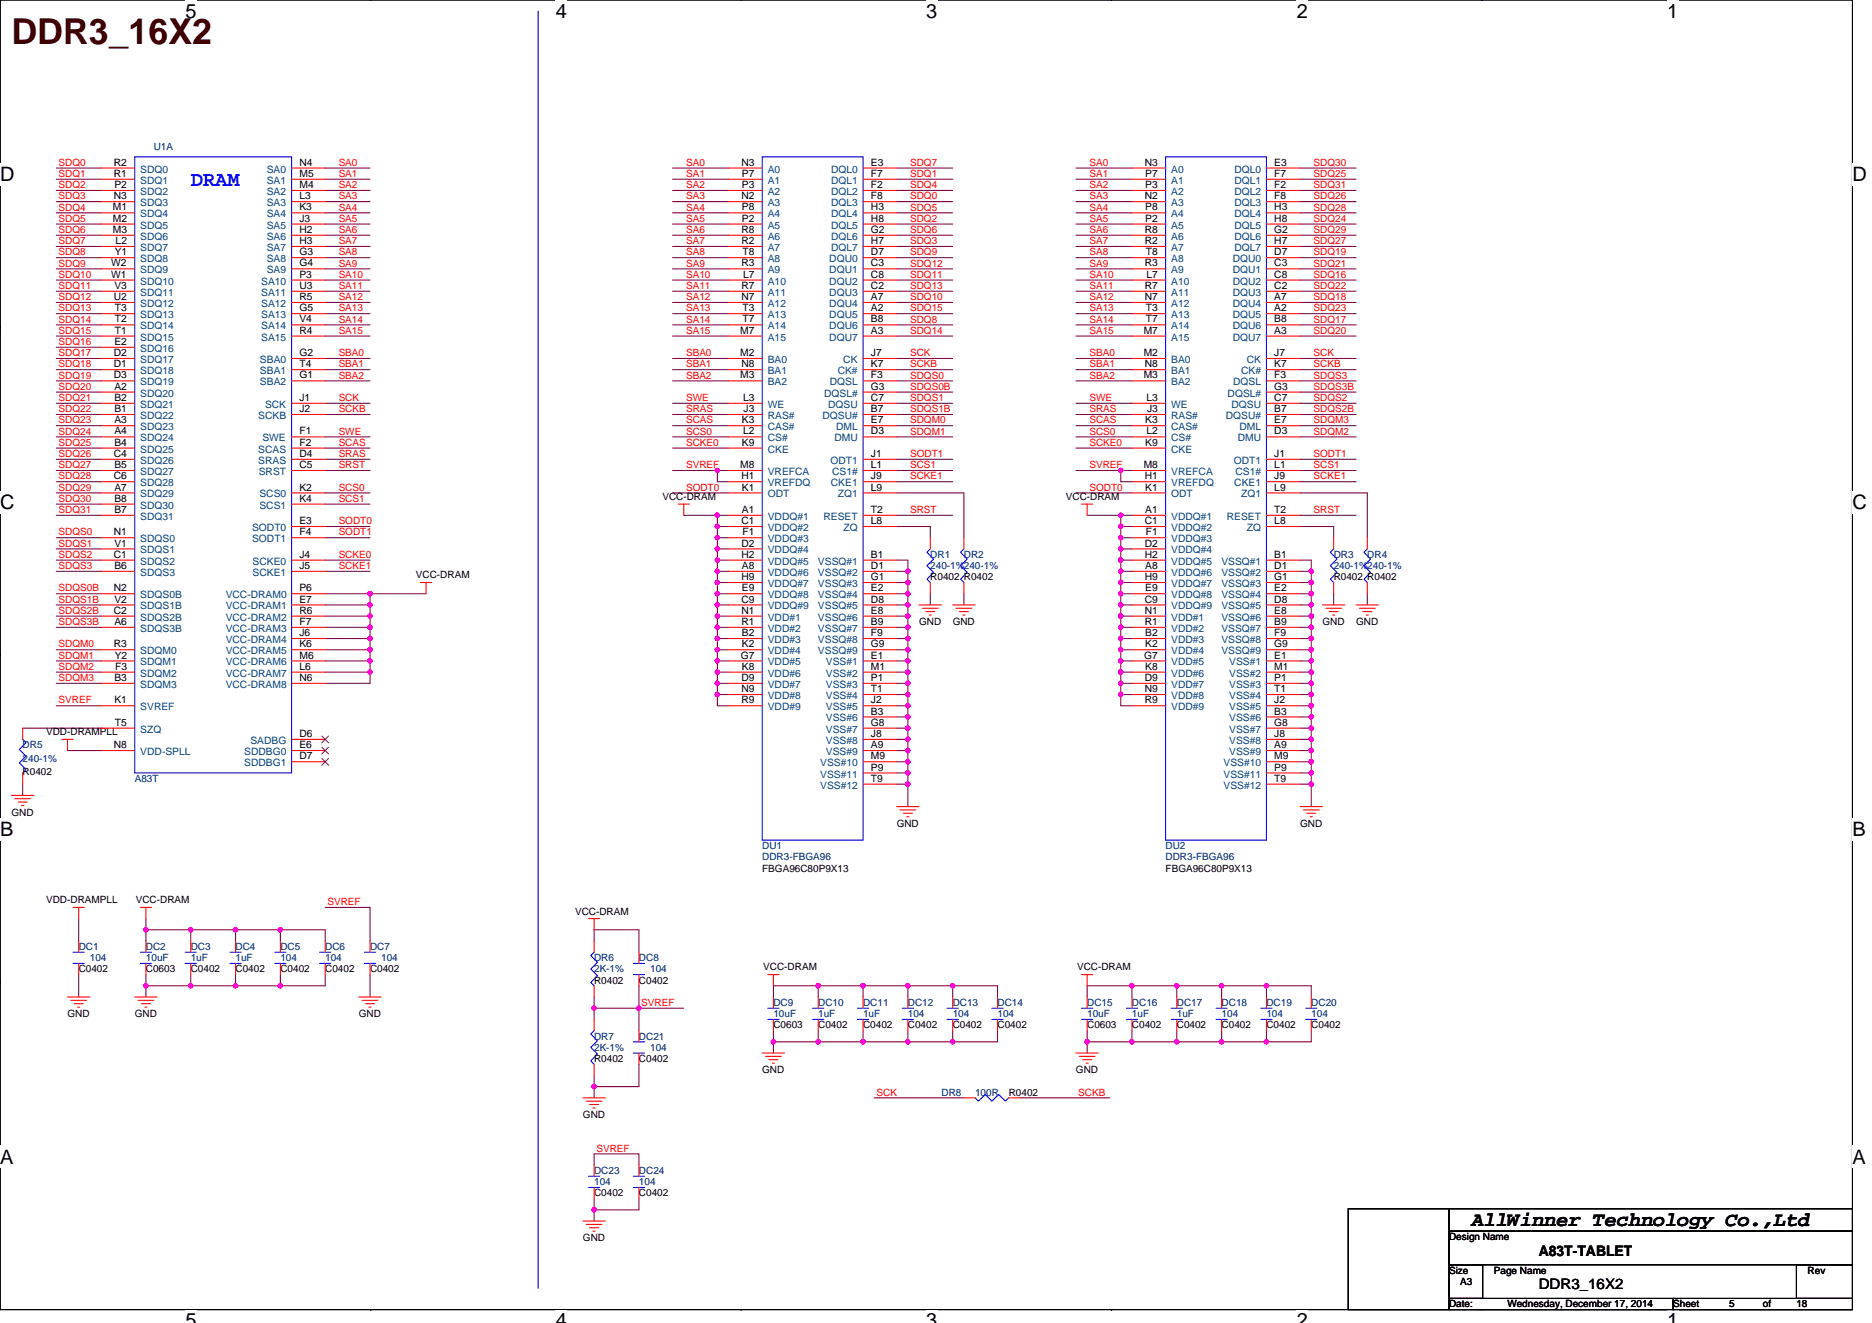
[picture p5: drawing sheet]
<svg xmlns="http://www.w3.org/2000/svg" width="297mm" height="210mm" viewBox="0 0 297 210" stroke-linecap="round" stroke-linejoin="round" font-family="sans-serif">
<defs><g id="words">
<text font-size="5.7" fill="#400000" x="1.8" y="6.9">DDR3_16X2</text>
<text font-size="3.4" fill="#00f" x="30.3" y="29.5">DRAM</text>
<g font-size="3.2">
<text x="29.4" y="2.8">5</text>
<text x="88.2" y="2.8">4</text>
<text x="147" y="2.8">3</text>
<text x="205.8" y="2.8">2</text>
<text x="264.5" y="2.8">1</text>
<text x="0" y="28.8">D</text>
<text x="293.9" y="28.8">D</text>
<text x="0" y="80.8">C</text>
<text x="293.9" y="80.8">C</text>
<text x="0" y="132.7">B</text>
<text x="293.9" y="132.7">B</text>
<text x="0" y="184.7">A</text>
<text x="293.9" y="184.7">A</text>
<text x="233.5" y="194.6">AllWinner Technology Co.,Ltd</text>
<text x="29.4" y="210.7">5</text>
<text x="88.2" y="210.7">4</text>
<text x="147" y="210.7">3</text>
<text x="205.8" y="210.7">2</text>
<text x="264.5" y="210.7">1</text>
</g>
<g font-size="2.3">
<text x="244.2" y="199.3">A83T-TABLET</text>
<text x="244.2" y="204.6">DDR3_16X2</text>
</g>
<g font-size="1.6" fill="#000080">
<text x="24.4" y="23.8">U1A</text>
<text x="147.6" y="88.5">DR1</text>
<text x="152.9" y="88.5">DR2</text>
<text x="211.6" y="88.5">DR3</text>
<text x="217" y="88.5">DR4</text>
<text x="147.6" y="90.3">240-1%240-1%</text>
<text x="211.6" y="90.3">240-1%240-1%</text>
<text x="3.6" y="118.8">DR5</text>
<text x="3.6" y="120.9">240-1%</text>
<text x="21.4" y="124.1">A83T</text>
<text x="120.9" y="134.8">DU1</text>
<text x="120.9" y="136.5">DDR3-FBGA96</text>
<text x="185" y="134.8">DU2</text>
<text x="185" y="136.5">DDR3-FBGA96</text>
<text x="12.5" y="150.8">DC1</text>
<text x="14.3" y="152.5">104</text>
<text x="23.2" y="150.8">DC2</text>
<text x="23.2" y="152.5">10uF</text>
<text x="30.3" y="150.8">DC3</text>
<text x="30.3" y="152.5">1uF</text>
<text x="37.4" y="150.8">DC4</text>
<text x="37.4" y="152.5">1uF</text>
<text x="44.5" y="150.8">DC5</text>
<text x="44.5" y="152.5">104</text>
<text x="51.6" y="150.8">DC6</text>
<text x="51.6" y="152.5">104</text>
<text x="58.7" y="150.8">DC7</text>
<text x="60.5" y="152.5">104</text>
<text x="94.3" y="152.5">DR6</text>
<text x="94.3" y="154.3">2K-1%</text>
<text x="101.4" y="152.5">DC8</text>
<text x="103.2" y="154.3">104</text>
<text x="122.7" y="159.7">DC9</text>
<text x="122.7" y="161.4">10uF</text>
<text x="129.8" y="159.7">DC10</text>
<text x="129.8" y="161.4">1uF</text>
<text x="136.9" y="159.7">DC11</text>
<text x="136.9" y="161.4">1uF</text>
<text x="144.1" y="159.7">DC12</text>
<text x="144.1" y="161.4">104</text>
<text x="151.2" y="159.7">DC13</text>
<text x="151.2" y="161.4">104</text>
<text x="158.3" y="159.7">DC14</text>
<text x="158.3" y="161.4">104</text>
<text x="172.5" y="159.7">DC15</text>
<text x="172.5" y="161.4">10uF</text>
<text x="179.6" y="159.7">DC16</text>
<text x="179.6" y="161.4">1uF</text>
<text x="186.7" y="159.7">DC17</text>
<text x="186.7" y="161.4">1uF</text>
<text x="193.8" y="159.7">DC18</text>
<text x="193.8" y="161.4">104</text>
<text x="201" y="159.7">DC19</text>
<text x="201" y="161.4">104</text>
<text x="208.1" y="159.7">DC20</text>
<text x="208.1" y="161.4">104</text>
<text x="94.3" y="165">DR7</text>
<text x="94.3" y="166.8">2K-1%</text>
<text x="101.4" y="165">DC21</text>
<text x="103.2" y="166.8">104</text>
<text x="149.4" y="173.9">DR8</text>
<text x="154.7" y="173.9">100R</text>
<text x="94.3" y="186.3">DC23</text>
<text x="94.3" y="188.1">104</text>
<text x="101.4" y="186.3">DC24</text>
<text x="101.4" y="188.1">104</text>
</g>
<g font-size="1.6" fill="#f00">
<text x="9.3" y="28.1">SDQ1</text>
<text x="9.3" y="26.3">SDQ0</text>
<text x="9.3" y="29.9">SDQ2</text>
<text x="53.7" y="26.3">SA0</text>
<text x="53.7" y="29.9">SA2</text>
<text x="53.7" y="28.1">SA1</text>
<text x="108.9" y="26.3">SA0</text>
<text x="108.9" y="29.9">SA2</text>
<text x="108.9" y="28.1">SA1</text>
<text x="144.4" y="26.3">SDQ7</text>
<text x="144.4" y="28.1">SDQ1</text>
<text x="144.4" y="29.9">SDQ4</text>
<text x="172.9" y="29.9">SA2</text>
<text x="172.9" y="28.1">SA1</text>
<text x="172.9" y="26.3">SA0</text>
<text x="208.4" y="26.3">SDQ30</text>
<text x="208.4" y="28.1">SDQ25</text>
<text x="208.4" y="29.9">SDQ31</text>
<text x="9.3" y="33.4">SDQ4</text>
<text x="9.3" y="31.6">SDQ3</text>
<text x="9.3" y="35.2">SDQ5</text>
<text x="53.7" y="33.4">SA4</text>
<text x="53.7" y="31.6">SA3</text>
<text x="53.7" y="35.2">SA5</text>
<text x="108.9" y="31.6">SA3</text>
<text x="108.9" y="35.2">SA5</text>
<text x="108.9" y="33.4">SA4</text>
<text x="144.4" y="31.6">SDQ0</text>
<text x="144.4" y="33.4">SDQ5</text>
<text x="144.4" y="35.2">SDQ2</text>
<text x="172.9" y="33.4">SA4</text>
<text x="172.9" y="31.6">SA3</text>
<text x="172.9" y="35.2">SA5</text>
<text x="208.4" y="31.6">SDQ26</text>
<text x="208.4" y="33.4">SDQ28</text>
<text x="208.4" y="35.2">SDQ24</text>
<text x="9.3" y="38.8">SDQ7</text>
<text x="9.3" y="37">SDQ6</text>
<text x="9.3" y="40.5">SDQ8</text>
<text x="53.7" y="38.8">SA7</text>
<text x="53.7" y="37">SA6</text>
<text x="53.7" y="40.5">SA8</text>
<text x="108.9" y="37">SA6</text>
<text x="108.9" y="40.5">SA8</text>
<text x="108.9" y="38.8">SA7</text>
<text x="144.4" y="37">SDQ6</text>
<text x="144.4" y="38.8">SDQ3</text>
<text x="144.4" y="40.5">SDQ9</text>
<text x="172.9" y="40.5">SA8</text>
<text x="172.9" y="38.8">SA7</text>
<text x="172.9" y="37">SA6</text>
<text x="208.4" y="37">SDQ29</text>
<text x="208.4" y="38.8">SDQ27</text>
<text x="208.4" y="40.5">SDQ19</text>
<text x="9.3" y="44.1">SDQ10</text>
<text x="9.3" y="42.3">SDQ9</text>
<text x="9.3" y="47.6">SDQ12</text>
<text x="9.3" y="45.9">SDQ11</text>
<text x="53.7" y="44.1">SA10</text>
<text x="53.7" y="42.3">SA9</text>
<text x="53.7" y="47.6">SA12</text>
<text x="53.7" y="45.9">SA11</text>
<text x="108.9" y="45.9">SA11</text>
<text x="108.9" y="44.1">SA10</text>
<text x="108.9" y="42.3">SA9</text>
<text x="108.9" y="47.6">SA12</text>
<text x="144.4" y="42.3">SDQ12</text>
<text x="144.4" y="44.1">SDQ11</text>
<text x="144.4" y="45.9">SDQ13</text>
<text x="144.4" y="47.6">SDQ10</text>
<text x="172.9" y="42.3">SA9</text>
<text x="172.9" y="47.6">SA12</text>
<text x="172.9" y="45.9">SA11</text>
<text x="172.9" y="44.1">SA10</text>
<text x="208.4" y="42.3">SDQ21</text>
<text x="208.4" y="44.1">SDQ16</text>
<text x="208.4" y="45.9">SDQ22</text>
<text x="208.4" y="47.6">SDQ18</text>
<text x="9.3" y="51.2">SDQ14</text>
<text x="9.3" y="49.4">SDQ13</text>
<text x="9.3" y="53">SDQ15</text>
<text x="53.7" y="49.4">SA13</text>
<text x="53.7" y="53">SA15</text>
<text x="53.7" y="51.2">SA14</text>
<text x="108.9" y="51.2">SA14</text>
<text x="108.9" y="49.4">SA13</text>
<text x="108.9" y="53">SA15</text>
<text x="144.4" y="49.4">SDQ15</text>
<text x="144.4" y="51.2">SDQ8</text>
<text x="144.4" y="53">SDQ14</text>
<text x="172.9" y="53">SA15</text>
<text x="172.9" y="51.2">SA14</text>
<text x="172.9" y="49.4">SA13</text>
<text x="208.4" y="49.4">SDQ23</text>
<text x="208.4" y="51.2">SDQ17</text>
<text x="208.4" y="53">SDQ20</text>
<text x="9.3" y="56.5">SDQ17</text>
<text x="9.3" y="54.8">SDQ16</text>
<text x="9.3" y="58.3">SDQ18</text>
<text x="53.7" y="56.5">SBA0</text>
<text x="53.7" y="58.3">SBA1</text>
<text x="108.9" y="56.5">SBA0</text>
<text x="108.9" y="58.3">SBA1</text>
<text x="144.4" y="56.5">SCK</text>
<text x="144.4" y="58.3">SCKB</text>
<text x="172.9" y="58.3">SBA1</text>
<text x="172.9" y="56.5">SBA0</text>
<text x="208.4" y="58.3">SCKB</text>
<text x="208.4" y="56.5">SCK</text>
<text x="9.3" y="61.9">SDQ20</text>
<text x="9.3" y="60.1">SDQ19</text>
<text x="9.3" y="65.4">SDQ22</text>
<text x="9.3" y="63.6">SDQ21</text>
<text x="53.7" y="60.1">SBA2</text>
<text x="53.7" y="65.4">SCKB</text>
<text x="53.7" y="63.6">SCK</text>
<text x="108.9" y="60.1">SBA2</text>
<text x="108.9" y="65.4">SRAS</text>
<text x="108.9" y="63.6">SWE</text>
<text x="144.4" y="61.9">SDQS0B</text>
<text x="144.4" y="63.6">SDQS1</text>
<text x="144.4" y="60.1">SDQS0</text>
<text x="144.4" y="65.4">SDQS1B</text>
<text x="172.9" y="65.4">SRAS</text>
<text x="172.9" y="63.6">SWE</text>
<text x="172.9" y="60.1">SBA2</text>
<text x="208.4" y="63.6">SDQS2</text>
<text x="208.4" y="65.4">SDQS2B</text>
<text x="208.4" y="60.1">SDQS3</text>
<text x="208.4" y="61.9">SDQS3B</text>
<text x="9.3" y="67.2">SDQ23</text>
<text x="9.3" y="70.8">SDQ25</text>
<text x="9.3" y="69">SDQ24</text>
<text x="53.7" y="69">SWE</text>
<text x="53.7" y="70.8">SCAS</text>
<text x="108.9" y="67.2">SCAS</text>
<text x="108.9" y="69">SCS0</text>
<text x="108.9" y="70.8">SCKE0</text>
<text x="144.4" y="67.2">SDQM0</text>
<text x="144.4" y="69">SDQM1</text>
<text x="172.9" y="70.8">SCKE0</text>
<text x="172.9" y="69">SCS0</text>
<text x="172.9" y="67.2">SCAS</text>
<text x="208.4" y="69">SDQM2</text>
<text x="208.4" y="67.2">SDQM3</text>
<text x="9.3" y="72.5">SDQ26</text>
<text x="9.3" y="77.9">SDQ29</text>
<text x="9.3" y="76.1">SDQ28</text>
<text x="9.3" y="74.3">SDQ27</text>
<text x="53.7" y="74.3">SRST</text>
<text x="53.7" y="72.5">SRAS</text>
<text x="53.7" y="77.9">SCS0</text>
<text x="108.9" y="77.9">SODT0</text>
<text x="108.9" y="74.3">SVREF</text>
<text x="144.4" y="72.5">SODT1</text>
<text x="144.4" y="76.1">SCKE1</text>
<text x="144.4" y="74.3">SCS1</text>
<text x="172.9" y="77.9">SODT0</text>
<text x="172.9" y="74.3">SVREF</text>
<text x="208.4" y="72.5">SODT1</text>
<text x="208.4" y="76.1">SCKE1</text>
<text x="208.4" y="74.3">SCS1</text>
<text x="9.3" y="79.7">SDQ30</text>
<text x="9.3" y="81.4">SDQ31</text>
<text x="53.7" y="79.7">SCS1</text>
<text x="53.7" y="83.2">SODT0</text>
<text x="144.4" y="81.4">SRST</text>
<text x="208.4" y="81.4">SRST</text>
<text x="9.3" y="85">SDQS0</text>
<text x="9.3" y="88.5">SDQS2</text>
<text x="9.3" y="86.8">SDQS1</text>
<text x="53.7" y="88.5">SCKE0</text>
<text x="53.7" y="85">SODT1</text>
<text x="9.3" y="90.3">SDQS3</text>
<text x="9.3" y="95.7">SDQS1B</text>
<text x="9.3" y="93.9">SDQS0B</text>
<text x="53.7" y="90.3">SCKE1</text>
<text x="9.3" y="99.2">SDQS3B</text>
<text x="9.3" y="97.4">SDQS2B</text>
<text x="9.3" y="102.8">SDQM0</text>
<text x="9.3" y="106.3">SDQM2</text>
<text x="9.3" y="104.5">SDQM1</text>
<text x="9.3" y="108.1">SDQM3</text>
<text x="9.3" y="111.7">SVREF</text>
<text x="52" y="143.7">SVREF</text>
<text x="101.7" y="159.7">SVREF</text>
<text x="139.1" y="173.9">SCK</text>
<text x="171.1" y="173.9">SCKB</text>
<text x="94.6" y="182.8">SVREF</text>
</g>
<g font-size="1.6">
<text x="18.1" y="26.3">R2</text>
<text x="18.1" y="28.1">R1</text>
<text x="18.2" y="29.8">P2</text>
<text x="47.5" y="26.3">N4</text>
<text x="47.5" y="28.1">M5</text>
<text x="47.5" y="29.8">M4</text>
<text x="117.6" y="26.3">N3</text>
<text x="117.7" y="28.1">P7</text>
<text x="117.7" y="29.8">P3</text>
<text x="138.2" y="26.3">E3</text>
<text x="138.2" y="28.1">F7</text>
<text x="138.2" y="29.8">F2</text>
<text x="181.6" y="26.3">N3</text>
<text x="181.7" y="28.1">P7</text>
<text x="181.7" y="29.8">P3</text>
<text x="202.2" y="26.3">E3</text>
<text x="202.2" y="28.1">F7</text>
<text x="202.2" y="29.8">F2</text>
<text x="17.9" y="33.4">M1</text>
<text x="17.9" y="35.2">M2</text>
<text x="18.1" y="31.6">N3</text>
<text x="47.5" y="31.6">L3</text>
<text x="47.5" y="33.4">K3</text>
<text x="47.5" y="35.2">J3</text>
<text x="117.6" y="31.6">N2</text>
<text x="117.7" y="33.4">P8</text>
<text x="117.7" y="35.2">P2</text>
<text x="138.2" y="31.6">F8</text>
<text x="138.2" y="33.4">H3</text>
<text x="138.2" y="35.2">H8</text>
<text x="181.6" y="31.6">N2</text>
<text x="181.7" y="33.4">P8</text>
<text x="181.7" y="35.2">P2</text>
<text x="202.2" y="31.6">F8</text>
<text x="202.2" y="33.4">H3</text>
<text x="202.2" y="35.2">H8</text>
<text x="17.9" y="37">M3</text>
<text x="18.2" y="40.5">Y1</text>
<text x="18.3" y="38.7">L2</text>
<text x="47.5" y="37">H2</text>
<text x="47.5" y="38.7">H3</text>
<text x="47.5" y="40.5">G3</text>
<text x="117.6" y="37">R8</text>
<text x="117.6" y="38.7">R2</text>
<text x="117.8" y="40.5">T8</text>
<text x="138.2" y="40.5">D7</text>
<text x="138.2" y="37">G2</text>
<text x="138.2" y="38.7">H7</text>
<text x="181.6" y="37">R8</text>
<text x="181.6" y="38.7">R2</text>
<text x="181.8" y="40.5">T8</text>
<text x="202.2" y="40.5">D7</text>
<text x="202.2" y="37">G2</text>
<text x="202.2" y="38.7">H7</text>
<text x="17.6" y="42.3">W2</text>
<text x="17.6" y="44.1">W1</text>
<text x="18.1" y="47.6">U2</text>
<text x="18.2" y="45.8">V3</text>
<text x="47.5" y="42.3">G4</text>
<text x="47.5" y="44.1">P3</text>
<text x="47.5" y="45.8">U3</text>
<text x="47.5" y="47.6">R5</text>
<text x="117.6" y="42.3">R3</text>
<text x="117.6" y="45.8">R7</text>
<text x="117.6" y="47.6">N7</text>
<text x="117.9" y="44.1">L7</text>
<text x="138.2" y="42.3">C3</text>
<text x="138.2" y="44.1">C8</text>
<text x="138.2" y="45.8">C2</text>
<text x="138.2" y="47.6">A7</text>
<text x="181.6" y="42.3">R3</text>
<text x="181.6" y="45.8">R7</text>
<text x="181.6" y="47.6">N7</text>
<text x="181.9" y="44.1">L7</text>
<text x="202.2" y="42.3">C3</text>
<text x="202.2" y="44.1">C8</text>
<text x="202.2" y="45.8">C2</text>
<text x="202.2" y="47.6">A7</text>
<text x="18.2" y="49.4">T3</text>
<text x="18.2" y="51.2">T2</text>
<text x="18.2" y="53">T1</text>
<text x="47.5" y="49.4">G5</text>
<text x="47.5" y="51.2">V4</text>
<text x="47.5" y="53">R4</text>
<text x="117.5" y="53">M7</text>
<text x="117.8" y="49.4">T3</text>
<text x="117.8" y="51.2">T7</text>
<text x="138.2" y="49.4">A2</text>
<text x="138.2" y="51.2">B8</text>
<text x="138.2" y="53">A3</text>
<text x="181.5" y="53">M7</text>
<text x="181.8" y="49.4">T3</text>
<text x="181.8" y="51.2">T7</text>
<text x="202.2" y="49.4">A2</text>
<text x="202.2" y="51.2">B8</text>
<text x="202.2" y="53">A3</text>
<text x="18.1" y="56.5">D2</text>
<text x="18.1" y="58.3">D1</text>
<text x="18.2" y="54.7">E2</text>
<text x="47.5" y="56.5">G2</text>
<text x="47.5" y="58.3">T4</text>
<text x="117.5" y="56.5">M2</text>
<text x="117.6" y="58.3">N8</text>
<text x="138.2" y="56.5">J7</text>
<text x="138.2" y="58.3">K7</text>
<text x="181.5" y="56.5">M2</text>
<text x="181.6" y="58.3">N8</text>
<text x="202.2" y="56.5">J7</text>
<text x="202.2" y="58.3">K7</text>
<text x="18.1" y="60.1">D3</text>
<text x="18.2" y="61.8">A2</text>
<text x="18.2" y="63.6">B2</text>
<text x="18.2" y="65.4">B1</text>
<text x="47.5" y="63.6">J1</text>
<text x="47.5" y="60.1">G1</text>
<text x="47.5" y="65.4">J2</text>
<text x="117.5" y="60.1">M3</text>
<text x="117.9" y="63.6">L3</text>
<text x="118" y="65.4">J3</text>
<text x="138.2" y="60.1">F3</text>
<text x="138.2" y="61.8">G3</text>
<text x="138.2" y="63.6">C7</text>
<text x="138.2" y="65.4">B7</text>
<text x="181.5" y="60.1">M3</text>
<text x="181.9" y="63.6">L3</text>
<text x="182" y="65.4">J3</text>
<text x="202.2" y="60.1">F3</text>
<text x="202.2" y="61.8">G3</text>
<text x="202.2" y="63.6">C7</text>
<text x="202.2" y="65.4">B7</text>
<text x="18.2" y="67.2">A3</text>
<text x="18.2" y="69">A4</text>
<text x="18.2" y="70.7">B4</text>
<text x="47.5" y="69">F1</text>
<text x="47.5" y="70.7">F2</text>
<text x="117.7" y="67.2">K3</text>
<text x="117.7" y="70.7">K9</text>
<text x="117.9" y="69">L2</text>
<text x="138.2" y="67.2">E7</text>
<text x="138.2" y="69">D3</text>
<text x="181.7" y="67.2">K3</text>
<text x="181.7" y="70.7">K9</text>
<text x="181.9" y="69">L2</text>
<text x="202.2" y="67.2">E7</text>
<text x="202.2" y="69">D3</text>
<text x="18.1" y="72.5">C4</text>
<text x="18.1" y="76.1">C6</text>
<text x="18.2" y="74.3">B5</text>
<text x="18.2" y="77.9">A7</text>
<text x="47.5" y="77.9">K2</text>
<text x="47.5" y="72.5">D4</text>
<text x="47.5" y="74.3">C5</text>
<text x="117.5" y="74.3">M8</text>
<text x="117.6" y="76.1">H1</text>
<text x="117.7" y="77.9">K1</text>
<text x="138.2" y="76.1">J9</text>
<text x="138.2" y="77.9">L9</text>
<text x="138.2" y="74.3">L1</text>
<text x="138.2" y="72.5">J1</text>
<text x="181.5" y="74.3">M8</text>
<text x="181.6" y="76.1">H1</text>
<text x="181.7" y="77.9">K1</text>
<text x="202.2" y="76.1">J9</text>
<text x="202.2" y="77.9">L9</text>
<text x="202.2" y="74.3">L1</text>
<text x="202.2" y="72.5">J1</text>
<text x="18.2" y="79.6">B8</text>
<text x="18.2" y="81.4">B7</text>
<text x="47.5" y="79.6">K4</text>
<text x="47.5" y="83.2">E3</text>
<text x="105.1" y="79.3">VCC-DRAM</text>
<text x="117.6" y="83.2">C1</text>
<text x="117.7" y="81.4">A1</text>
<text x="138.2" y="83.2">L8</text>
<text x="138.2" y="81.4">T2</text>
<text x="169.1" y="79.3">VCC-DRAM</text>
<text x="181.6" y="83.2">C1</text>
<text x="181.7" y="81.4">A1</text>
<text x="202.2" y="83.2">L8</text>
<text x="202.2" y="81.4">T2</text>
<text x="18.1" y="85">N1</text>
<text x="18.1" y="88.5">C1</text>
<text x="18.2" y="86.7">V1</text>
<text x="47.5" y="85">F4</text>
<text x="47.5" y="88.5">J4</text>
<text x="117.6" y="86.7">D2</text>
<text x="117.6" y="88.5">H2</text>
<text x="117.8" y="85">F1</text>
<text x="138.2" y="88.5">B1</text>
<text x="181.6" y="86.7">D2</text>
<text x="181.6" y="88.5">H2</text>
<text x="181.8" y="85">F1</text>
<text x="202.2" y="88.5">B1</text>
<text x="18.1" y="93.9">N2</text>
<text x="18.2" y="90.3">B6</text>
<text x="18.2" y="95.6">V2</text>
<text x="47.5" y="90.3">J5</text>
<text x="47.5" y="93.9">P6</text>
<text x="47.5" y="95.6">E7</text>
<text x="66" y="91.7">VCC-DRAM</text>
<text x="117.6" y="92.1">H9</text>
<text x="117.6" y="95.6">C9</text>
<text x="117.7" y="90.3">A8</text>
<text x="117.7" y="93.9">E9</text>
<text x="138.2" y="90.3">D1</text>
<text x="138.2" y="92.1">G1</text>
<text x="138.2" y="93.9">E2</text>
<text x="138.2" y="95.6">D8</text>
<text x="147.6" y="92.1">R0402 R0402</text>
<text x="181.6" y="92.1">H9</text>
<text x="181.6" y="95.6">C9</text>
<text x="181.7" y="90.3">A8</text>
<text x="181.7" y="93.9">E9</text>
<text x="202.2" y="90.3">D1</text>
<text x="202.2" y="92.1">G1</text>
<text x="202.2" y="93.9">E2</text>
<text x="202.2" y="95.6">D8</text>
<text x="211.6" y="92.1">R0402 R0402</text>
<text x="18.1" y="97.4">C2</text>
<text x="18.2" y="99.2">A6</text>
<text x="47.5" y="97.4">R6</text>
<text x="47.5" y="99.2">F7</text>
<text x="47.5" y="101">J6</text>
<text x="117.6" y="99.2">R1</text>
<text x="117.6" y="97.4">N1</text>
<text x="117.7" y="101">B2</text>
<text x="138.2" y="97.4">E8</text>
<text x="138.2" y="99.2">B9</text>
<text x="138.2" y="101">F9</text>
<text x="145.8" y="99.2">GND</text>
<text x="151.2" y="99.2">GND</text>
<text x="181.6" y="99.2">R1</text>
<text x="181.6" y="97.4">N1</text>
<text x="181.7" y="101">B2</text>
<text x="202.2" y="97.4">E8</text>
<text x="202.2" y="99.2">B9</text>
<text x="202.2" y="101">F9</text>
<text x="209.8" y="99.2">GND</text>
<text x="215.2" y="99.2">GND</text>
<text x="18.1" y="102.7">R3</text>
<text x="18.2" y="104.5">Y2</text>
<text x="18.3" y="106.3">F3</text>
<text x="47.5" y="102.7">K6</text>
<text x="47.5" y="104.5">M6</text>
<text x="47.5" y="106.3">L6</text>
<text x="117.6" y="104.5">G7</text>
<text x="117.7" y="102.7">K2</text>
<text x="117.7" y="106.3">K8</text>
<text x="138.2" y="102.7">G9</text>
<text x="138.2" y="104.5">E1</text>
<text x="138.2" y="106.3">M1</text>
<text x="181.6" y="104.5">G7</text>
<text x="181.7" y="102.7">K2</text>
<text x="181.7" y="106.3">K8</text>
<text x="202.2" y="102.7">G9</text>
<text x="202.2" y="104.5">E1</text>
<text x="202.2" y="106.3">M1</text>
<text x="18.2" y="108.1">B3</text>
<text x="18.2" y="111.6">K1</text>
<text x="47.5" y="108.1">N6</text>
<text x="117.6" y="108.1">D9</text>
<text x="117.6" y="109.9">N9</text>
<text x="117.6" y="111.6">R9</text>
<text x="138.2" y="108.1">P1</text>
<text x="138.2" y="109.9">T1</text>
<text x="138.2" y="111.6">J2</text>
<text x="138.2" y="113.4">B3</text>
<text x="181.6" y="108.1">D9</text>
<text x="181.6" y="109.9">N9</text>
<text x="181.6" y="111.6">R9</text>
<text x="202.2" y="108.1">P1</text>
<text x="202.2" y="109.9">T1</text>
<text x="202.2" y="111.6">J2</text>
<text x="202.2" y="113.4">B3</text>
<text x="7.3" y="116.6">VDD-DRAMPLL</text>
<text x="18.1" y="118.7">N8</text>
<text x="18.2" y="115.2">T5</text>
<text x="47.5" y="117">D6</text>
<text x="47.5" y="118.7">E6</text>
<text x="138.2" y="115.2">G8</text>
<text x="138.2" y="117">J8</text>
<text x="138.2" y="118.7">A9</text>
<text x="202.2" y="115.2">G8</text>
<text x="202.2" y="117">J8</text>
<text x="202.2" y="118.7">A9</text>
<text x="3.6" y="123">R0402</text>
<text x="47.5" y="120.5">D7</text>
<text x="138.2" y="120.5">M9</text>
<text x="138.2" y="122.3">P9</text>
<text x="138.2" y="124.1">T9</text>
<text x="202.2" y="120.5">M9</text>
<text x="202.2" y="122.3">P9</text>
<text x="202.2" y="124.1">T9</text>
<text x="1.8" y="129.4">GND</text>
<text x="142.3" y="131.2">GND</text>
<text x="206.3" y="131.2">GND</text>
<text x="7.3" y="143.3">VDD-DRAMPLL</text>
<text x="21.5" y="143.3">VCC-DRAM</text>
<text x="120.9" y="138.3">FBGA96C80P9X13</text>
<text x="185" y="138.3">FBGA96C80P9X13</text>
<text x="91.2" y="145.3">VCC-DRAM</text>
<text x="12.5" y="154.3">C0402</text>
<text x="23.2" y="154.3">C0603</text>
<text x="30.3" y="154.3">C0402</text>
<text x="37.4" y="154.3">C0402</text>
<text x="44.5" y="154.3">C0402</text>
<text x="51.6" y="154.3">C0402</text>
<text x="58.7" y="154.3">C0402</text>
<text x="121.1" y="154">VCC-DRAM</text>
<text x="170.9" y="154">VCC-DRAM</text>
<text x="10.7" y="161.4">GND</text>
<text x="21.4" y="161.4">GND</text>
<text x="56.9" y="161.4">GND</text>
<text x="94.3" y="156.1">R0402</text>
<text x="101.4" y="156.1">C0402</text>
<text x="122.7" y="163.2">C0603</text>
<text x="129.8" y="163.2">C0402</text>
<text x="136.9" y="163.2">C0402</text>
<text x="144.1" y="163.2">C0402</text>
<text x="151.2" y="163.2">C0402</text>
<text x="158.3" y="163.2">C0402</text>
<text x="172.5" y="163.2">C0603</text>
<text x="179.6" y="163.2">C0402</text>
<text x="186.7" y="163.2">C0402</text>
<text x="193.8" y="163.2">C0402</text>
<text x="201" y="163.2">C0402</text>
<text x="208.1" y="163.2">C0402</text>
<text x="94.3" y="168.6">R0402</text>
<text x="101.4" y="168.6">C0402</text>
<text x="120.9" y="170.3">GND</text>
<text x="160.1" y="173.9">R0402</text>
<text x="170.7" y="170.3">GND</text>
<text x="92.5" y="177.4">GND</text>
<text x="94.3" y="189.9">C0402</text>
<text x="101.4" y="189.9">C0402</text>
<text x="92.5" y="197">GND</text>
<text x="229.9" y="196.8">Design Name</text>
<text x="229.9" y="202.2">Size</text>
<text x="231.7" y="203.9">A3</text>
<text x="237" y="202.2">Page Name</text>
<text x="286.8" y="202.2">Rev</text>
<text x="229.9" y="207.5">Date:</text>
<text x="239.2" y="207.5">Wednesday, December 17, 2014</text>
<text x="265.5" y="207.5">Sheet</text>
<text x="274.4" y="207.5">5</text>
<text x="279.7" y="207.5">of</text>
<text x="285" y="207.5">18</text>
</g>
<g font-size="1.6" fill="#004080">
<text x="22.3" y="27.4">SDQ0</text>
<text x="22.3" y="29.2">SDQ1</text>
<text x="42.3" y="27.4">SA0</text>
<text x="42.3" y="29.2">SA1</text>
<text x="121.8" y="27.4">A0</text>
<text x="121.8" y="29.2">A1</text>
<text x="131.9" y="27.4">DQL0</text>
<text x="131.9" y="29.2">DQL1</text>
<text x="185.8" y="27.4">A0</text>
<text x="185.8" y="29.2">A1</text>
<text x="195.9" y="27.4">DQL0</text>
<text x="195.9" y="29.2">DQL1</text>
<text x="22.3" y="30.9">SDQ2</text>
<text x="22.3" y="32.7">SDQ3</text>
<text x="22.3" y="34.5">SDQ4</text>
<text x="42.3" y="30.9">SA2</text>
<text x="42.3" y="32.7">SA3</text>
<text x="42.3" y="34.5">SA4</text>
<text x="121.8" y="30.9">A2</text>
<text x="121.8" y="32.7">A3</text>
<text x="121.8" y="34.5">A4</text>
<text x="131.9" y="30.9">DQL2</text>
<text x="131.9" y="32.7">DQL3</text>
<text x="131.9" y="34.5">DQL4</text>
<text x="185.8" y="30.9">A2</text>
<text x="185.8" y="32.7">A3</text>
<text x="185.8" y="34.5">A4</text>
<text x="195.9" y="30.9">DQL2</text>
<text x="195.9" y="32.7">DQL3</text>
<text x="195.9" y="34.5">DQL4</text>
<text x="22.3" y="36.3">SDQ5</text>
<text x="22.3" y="38.1">SDQ6</text>
<text x="22.3" y="39.8">SDQ7</text>
<text x="22.3" y="41.6">SDQ8</text>
<text x="42.3" y="36.3">SA5</text>
<text x="42.3" y="38.1">SA6</text>
<text x="42.3" y="39.8">SA7</text>
<text x="42.3" y="41.6">SA8</text>
<text x="121.8" y="36.3">A5</text>
<text x="121.8" y="38.1">A6</text>
<text x="121.8" y="39.8">A7</text>
<text x="121.8" y="41.6">A8</text>
<text x="131.6" y="41.6">DQU0</text>
<text x="131.9" y="36.3">DQL5</text>
<text x="131.9" y="38.1">DQL6</text>
<text x="131.9" y="39.8">DQL7</text>
<text x="185.8" y="36.3">A5</text>
<text x="185.8" y="38.1">A6</text>
<text x="185.8" y="39.8">A7</text>
<text x="185.8" y="41.6">A8</text>
<text x="195.6" y="41.6">DQU0</text>
<text x="195.9" y="36.3">DQL5</text>
<text x="195.9" y="38.1">DQL6</text>
<text x="195.9" y="39.8">DQL7</text>
<text x="22.3" y="43.4">SDQ9</text>
<text x="22.3" y="45.2">SDQ10</text>
<text x="22.3" y="46.9">SDQ11</text>
<text x="41.4" y="45.2">SA10</text>
<text x="41.4" y="46.9">SA11</text>
<text x="42.3" y="43.4">SA9</text>
<text x="121.8" y="43.4">A9</text>
<text x="121.8" y="45.2">A10</text>
<text x="121.8" y="46.9">A11</text>
<text x="131.6" y="43.4">DQU1</text>
<text x="131.6" y="45.2">DQU2</text>
<text x="131.6" y="46.9">DQU3</text>
<text x="185.8" y="43.4">A9</text>
<text x="185.8" y="45.2">A10</text>
<text x="185.8" y="46.9">A11</text>
<text x="195.6" y="43.4">DQU1</text>
<text x="195.6" y="45.2">DQU2</text>
<text x="195.6" y="46.9">DQU3</text>
<text x="22.3" y="48.7">SDQ12</text>
<text x="22.3" y="50.5">SDQ13</text>
<text x="22.3" y="52.3">SDQ14</text>
<text x="41.4" y="48.7">SA12</text>
<text x="41.4" y="50.5">SA13</text>
<text x="41.4" y="52.3">SA14</text>
<text x="121.8" y="48.7">A12</text>
<text x="121.8" y="50.5">A13</text>
<text x="121.8" y="52.3">A14</text>
<text x="131.6" y="48.7">DQU4</text>
<text x="131.6" y="50.5">DQU5</text>
<text x="131.6" y="52.3">DQU6</text>
<text x="185.8" y="48.7">A12</text>
<text x="185.8" y="50.5">A13</text>
<text x="185.8" y="52.3">A14</text>
<text x="195.6" y="48.7">DQU4</text>
<text x="195.6" y="50.5">DQU5</text>
<text x="195.6" y="52.3">DQU6</text>
<text x="22.3" y="54.1">SDQ15</text>
<text x="22.3" y="55.8">SDQ16</text>
<text x="22.3" y="57.6">SDQ17</text>
<text x="22.3" y="59.4">SDQ18</text>
<text x="41.3" y="57.6">SBA0</text>
<text x="41.3" y="59.4">SBA1</text>
<text x="41.4" y="54.1">SA15</text>
<text x="121.8" y="54.1">A15</text>
<text x="121.8" y="57.6">BA0</text>
<text x="121.8" y="59.4">BA1</text>
<text x="131.6" y="54.1">DQU7</text>
<text x="132.9" y="59.4">CK#</text>
<text x="133.8" y="57.6">CK</text>
<text x="185.8" y="54.1">A15</text>
<text x="185.8" y="57.6">BA0</text>
<text x="185.8" y="59.4">BA1</text>
<text x="195.6" y="54.1">DQU7</text>
<text x="196.9" y="59.4">CK#</text>
<text x="197.8" y="57.6">CK</text>
<text x="22.3" y="61.2">SDQ19</text>
<text x="22.3" y="62.9">SDQ20</text>
<text x="22.3" y="64.7">SDQ21</text>
<text x="41.3" y="61.2">SBA2</text>
<text x="42.1" y="64.7">SCK</text>
<text x="121.8" y="61.2">BA2</text>
<text x="121.8" y="64.7">WE</text>
<text x="130.8" y="62.9">DQSL#</text>
<text x="131.4" y="64.7">DQSU</text>
<text x="131.7" y="61.2">DQSL</text>
<text x="185.8" y="61.2">BA2</text>
<text x="185.8" y="64.7">WE</text>
<text x="194.8" y="62.9">DQSL#</text>
<text x="195.4" y="64.7">DQSU</text>
<text x="195.7" y="61.2">DQSL</text>
<text x="22.3" y="66.5">SDQ22</text>
<text x="22.3" y="68.3">SDQ23</text>
<text x="22.3" y="70.1">SDQ24</text>
<text x="22.3" y="71.8">SDQ25</text>
<text x="41" y="66.5">SCKB</text>
<text x="41" y="71.8">SCAS</text>
<text x="41.6" y="70.1">SWE</text>
<text x="121.8" y="66.5">RAS#</text>
<text x="121.8" y="68.3">CAS#</text>
<text x="121.8" y="70.1">CS#</text>
<text x="121.8" y="71.8">CKE</text>
<text x="130.5" y="66.5">DQSU#</text>
<text x="132.4" y="70.1">DMU</text>
<text x="132.7" y="68.3">DML</text>
<text x="185.8" y="66.5">RAS#</text>
<text x="185.8" y="68.3">CAS#</text>
<text x="185.8" y="70.1">CS#</text>
<text x="185.8" y="71.8">CKE</text>
<text x="194.5" y="66.5">DQSU#</text>
<text x="196.4" y="70.1">DMU</text>
<text x="196.7" y="68.3">DML</text>
<text x="22.3" y="73.6">SDQ26</text>
<text x="22.3" y="75.4">SDQ27</text>
<text x="22.3" y="77.2">SDQ28</text>
<text x="41" y="73.6">SRAS</text>
<text x="41.1" y="75.4">SRST</text>
<text x="121.8" y="75.4">VREFCA</text>
<text x="121.8" y="77.2">VREFDQ</text>
<text x="131.8" y="73.6">ODT1</text>
<text x="131.8" y="77.2">CKE1</text>
<text x="132" y="75.4">CS1#</text>
<text x="185.8" y="75.4">VREFCA</text>
<text x="185.8" y="77.2">VREFDQ</text>
<text x="195.8" y="73.6">ODT1</text>
<text x="195.9" y="77.2">CKE1</text>
<text x="196" y="75.4">CS1#</text>
<text x="22.3" y="79">SDQ29</text>
<text x="22.3" y="80.7">SDQ30</text>
<text x="22.3" y="82.5">SDQ31</text>
<text x="41.2" y="79">SCS0</text>
<text x="41.2" y="80.7">SCS1</text>
<text x="121.8" y="79">ODT</text>
<text x="121.8" y="82.5">VDDQ#1</text>
<text x="130.7" y="82.5">RESET</text>
<text x="132.9" y="79">ZQ1</text>
<text x="185.8" y="79">ODT</text>
<text x="185.8" y="82.5">VDDQ#1</text>
<text x="194.7" y="82.5">RESET</text>
<text x="197" y="79">ZQ1</text>
<text x="22.3" y="86.1">SDQS0</text>
<text x="22.3" y="87.8">SDQS1</text>
<text x="22.3" y="89.6">SDQS2</text>
<text x="40" y="84.3">SODT0</text>
<text x="40" y="86.1">SODT1</text>
<text x="40.1" y="89.6">SCKE0</text>
<text x="121.8" y="84.3">VDDQ#2</text>
<text x="121.8" y="86.1">VDDQ#3</text>
<text x="121.8" y="87.8">VDDQ#4</text>
<text x="121.8" y="89.6">VDDQ#5</text>
<text x="129.8" y="89.6">VSSQ#1</text>
<text x="133.8" y="84.3">ZQ</text>
<text x="185.8" y="84.3">VDDQ#2</text>
<text x="185.8" y="86.1">VDDQ#3</text>
<text x="185.8" y="87.8">VDDQ#4</text>
<text x="185.8" y="89.6">VDDQ#5</text>
<text x="193.8" y="89.6">VSSQ#1</text>
<text x="197.8" y="84.3">ZQ</text>
<text x="22.3" y="91.4">SDQS3</text>
<text x="22.3" y="95">SDQS0B</text>
<text x="35.8" y="95">VCC-DRAM0</text>
<text x="40.1" y="91.4">SCKE1</text>
<text x="121.8" y="91.4">VDDQ#6</text>
<text x="121.8" y="93.2">VDDQ#7</text>
<text x="121.8" y="95">VDDQ#8</text>
<text x="129.8" y="91.4">VSSQ#2</text>
<text x="129.8" y="93.2">VSSQ#3</text>
<text x="129.8" y="95">VSSQ#4</text>
<text x="185.8" y="91.4">VDDQ#6</text>
<text x="185.8" y="93.2">VDDQ#7</text>
<text x="185.8" y="95">VDDQ#8</text>
<text x="193.8" y="91.4">VSSQ#2</text>
<text x="193.8" y="93.2">VSSQ#3</text>
<text x="193.8" y="95">VSSQ#4</text>
<text x="22.3" y="96.7">SDQS1B</text>
<text x="22.3" y="98.5">SDQS2B</text>
<text x="22.3" y="100.3">SDQS3B</text>
<text x="35.8" y="96.7">VCC-DRAM1</text>
<text x="35.8" y="98.5">VCC-DRAM2</text>
<text x="35.8" y="100.3">VCC-DRAM3</text>
<text x="121.8" y="96.7">VDDQ#9</text>
<text x="121.8" y="100.3">VDD#2</text>
<text x="121.8" y="98.5">VDD#1</text>
<text x="129.8" y="96.7">VSSQ#5</text>
<text x="129.8" y="98.5">VSSQ#6</text>
<text x="129.8" y="100.3">VSSQ#7</text>
<text x="185.8" y="96.7">VDDQ#9</text>
<text x="185.8" y="100.3">VDD#2</text>
<text x="185.8" y="98.5">VDD#1</text>
<text x="193.8" y="96.7">VSSQ#5</text>
<text x="193.8" y="98.5">VSSQ#6</text>
<text x="193.8" y="100.3">VSSQ#7</text>
<text x="22.3" y="103.8">SDQM0</text>
<text x="22.3" y="105.6">SDQM1</text>
<text x="22.3" y="107.4">SDQM2</text>
<text x="35.8" y="102.1">VCC-DRAM4</text>
<text x="35.8" y="103.8">VCC-DRAM5</text>
<text x="35.8" y="105.6">VCC-DRAM6</text>
<text x="35.8" y="107.4">VCC-DRAM7</text>
<text x="121.8" y="102.1">VDD#3</text>
<text x="121.8" y="103.8">VDD#4</text>
<text x="121.8" y="105.6">VDD#5</text>
<text x="121.8" y="107.4">VDD#6</text>
<text x="129.8" y="102.1">VSSQ#8</text>
<text x="129.8" y="103.8">VSSQ#9</text>
<text x="131" y="105.6">VSS#1</text>
<text x="131" y="107.4">VSS#2</text>
<text x="185.8" y="102.1">VDD#3</text>
<text x="185.8" y="103.8">VDD#4</text>
<text x="185.8" y="105.6">VDD#5</text>
<text x="185.8" y="107.4">VDD#6</text>
<text x="193.8" y="102.1">VSSQ#8</text>
<text x="193.8" y="103.8">VSSQ#9</text>
<text x="195" y="105.6">VSS#1</text>
<text x="195" y="107.4">VSS#2</text>
<text x="22.3" y="109.2">SDQM3</text>
<text x="22.3" y="112.7">SVREF</text>
<text x="35.8" y="109.2">VCC-DRAM8</text>
<text x="121.8" y="109.2">VDD#7</text>
<text x="121.8" y="111">VDD#8</text>
<text x="121.8" y="112.7">VDD#9</text>
<text x="131" y="109.2">VSS#3</text>
<text x="131" y="111">VSS#4</text>
<text x="131" y="112.7">VSS#5</text>
<text x="185.8" y="109.2">VDD#7</text>
<text x="185.8" y="111">VDD#8</text>
<text x="185.8" y="112.7">VDD#9</text>
<text x="195" y="109.2">VSS#3</text>
<text x="195" y="111">VSS#4</text>
<text x="195" y="112.7">VSS#5</text>
<text x="22.3" y="116.3">SZQ</text>
<text x="22.3" y="119.8">VDD-SPLL</text>
<text x="38.8" y="119.8">SDDBG0</text>
<text x="39.7" y="118.1">SADBG</text>
<text x="131" y="114.5">VSS#6</text>
<text x="131" y="116.3">VSS#7</text>
<text x="131" y="118.1">VSS#8</text>
<text x="131" y="119.8">VSS#9</text>
<text x="195" y="114.5">VSS#6</text>
<text x="195" y="116.3">VSS#7</text>
<text x="195" y="118.1">VSS#8</text>
<text x="195" y="119.8">VSS#9</text>
<text x="38.8" y="121.6">SDDBG1</text>
<text x="130.2" y="121.6">VSS#10</text>
<text x="130.2" y="123.4">VSS#11</text>
<text x="130.2" y="125.2">VSS#12</text>
<text x="194.2" y="121.6">VSS#10</text>
<text x="194.2" y="123.4">VSS#11</text>
<text x="194.2" y="125.2">VSS#12</text>
</g>
</g></defs>
<path d="M0 0h293.9v207.9h-293.9z" fill="none" stroke="#000" stroke-width=".17"/>
<g fill="#fff">
<path d="M29.4 0h1.8v3.5h-1.8z"/>
<path d="M29.4 207.9h1.8v2h-1.8z"/>
</g>
<path d="M58.8 0h.1M58.8 207.9h.1" fill="none" stroke="#000" stroke-width=".17"/>
<g fill="#fff">
<path d="M88.2 0h1.8v3.5h-1.8z"/>
<path d="M88.2 207.9h1.8v2h-1.8z"/>
</g>
<path d="M117.6 0h.1M117.6 207.9h.1" fill="none" stroke="#000" stroke-width=".17"/>
<g fill="#fff">
<path d="M147 0h1.7v3.5h-1.7z"/>
<path d="M147 207.9h1.7v2h-1.7z"/>
</g>
<path d="M176.4 0h.1M176.4 207.9h.1" fill="none" stroke="#000" stroke-width=".17"/>
<g fill="#fff">
<path d="M205.8 0h1.7v3.5h-1.7z"/>
<path d="M205.8 207.9h1.7v2h-1.7z"/>
</g>
<path d="M235.2 0h.1M235.2 207.9h.1" fill="none" stroke="#000" stroke-width=".17"/>
<g fill="#fff">
<path d="M264.5 0h1.8v3.5h-1.8z"/>
<path d="M264.5 207.9h1.8v2h-1.8z"/>
<path d="M0 26h2.3v3.5h-2.3z"/>
<path d="M293.9 26h2.3v3.5h-2.3z"/>
<path d="M0 77.9h2.3v3.5h-2.3z"/>
<path d="M293.9 77.9h2.3v3.5h-2.3z"/>
</g>
<path d="M0 52h.1M293.9 52h.1" fill="none" stroke="#000" stroke-width=".17"/>
<g fill="#fff">
<path d="M0 129.9h2.1v3.5h-2.1z"/>
<path d="M293.9 129.9h2.1v3.5h-2.1z"/>
</g>
<path d="M0 103.9h.1M293.9 103.9h.1" fill="none" stroke="#000" stroke-width=".17"/>
<g fill="#fff">
<path d="M0 181.9h2.2v3.5h-2.2z"/>
<path d="M293.9 181.9h2.2v3.5h-2.2z"/>
</g>
<path d="M0 155.9h.1M293.9 155.9h.1M213.9 191.9h16v16h-16zM229.9 191.9h64v3.5h-64zM229.9 195.4h64v5.3h-64zM229.9 200.7h5.4v5.4h-5.4zM229.9 206.1h35.6v1.8h-35.6zM265.5 206.1h28.4v1.8h-28.4zM285 200.7h8.9v5.4h-8.9z" fill="none" stroke="#000" stroke-width=".17"/>
<g fill="none" stroke="#00f" stroke-width=".17">
<path d="M85.4 1.8v202.7M21.4 24.9h24.9v97.8h-24.9zM120.9 24.9h16v108.4h-16zM185 24.9h16v108.4h-16zM147.6 87.1l-.5 .6 1 1-1 1.1 1 1-1 1.1 .5 .6M152.9 87.1l-.5 .6 1.1 1-1.1 1.1 1.1 1-1.1 1.1 .5 .6M211.6 87.1l-.5 .6 1 1-1 1.1 1 1-1 1.1 .5 .6M217 87.1l-.6 .6 1.1 1-1.1 1.1 1.1 1-1.1 1.1 .6 .6M3.6 117.3l.5 .6-1 1.1 1 1-1 1.1 1 1.1-.5 .5M11.6 152.9h1.8M11.6 151.1h1.8M22.3 152.9h1.7"/>
<path d="M22.3 151.1h1.7M29.4 152.9h1.8M29.4 151.1h1.8M36.5 152.9h1.8M36.5 151.1h1.8M43.6 152.9h1.8M43.6 151.1h1.8M50.7 152.9h1.8M50.7 151.1h1.8M57.8 152.9h1.8M57.8 151.1h1.8M94.3 151.1l-.6 .6 1.1 1-1.1 1.1 1.1 1.1-1.1 1 .6 .6"/>
<path d="M100.5 154.7h1.8M100.5 152.9h1.8M94.3 163.6l-.6 .5 1.1 1.1-1.1 1 1.1 1.1-1.1 1.1 .6 .5M100.5 167.1h1.8M100.5 165.4h1.8M121.8 161.8h1.8M121.8 160h1.8M128.9 161.8h1.8M128.9 160h1.8M136.1 161.8h1.7M136.1 160h1.7M143.2 161.8h1.7"/>
<path d="M143.2 160h1.7M150.3 161.8h1.8M150.3 160h1.8M154.7 174.2l.6 .6 1-1.1 1.1 1.1 1.1-1.1 1 1.1 .6-.6M157.4 161.8h1.8M157.4 160h1.8M171.6 161.8h1.8M171.6 160h1.8M178.7 161.8h1.8M178.7 160h1.8M185.8 161.8h1.8M185.8 160h1.8"/>
<path d="M193 161.8h1.7M193 160h1.7M200.1 161.8h1.7M200.1 160h1.7M207.2 161.8h1.8M207.2 160h1.8M93.4 188.5h1.8M93.4 186.7h1.8M100.5 188.5h1.8M100.5 186.7h1.8"/>
</g>
<g fill="none" stroke="#800040" stroke-width=".17">
<path d="M8.9 26.7h7.1M8.9 33.8h7.1M8.9 32h7.1M8.9 30.2h7.1M8.9 39.1h7.1M8.9 37.3h7.1M8.9 35.6h7.1M8.9 28.4h7.1M51.6 26.7h7.1M51.6 33.8h7.1M51.6 32h7.1M51.6 30.2h7.1"/>
<path d="M51.6 28.4h7.1M51.6 39.1h7.1M51.6 37.3h7.1M51.6 35.6h7.1M106.7 26.7h8.9M106.7 32h8.9M106.7 30.2h8.9M106.7 28.4h8.9M106.7 37.3h8.9M106.7 35.6h8.9M106.7 33.8h8.9M106.7 39.1h8.9"/>
<path d="M142.3 26.7h8.9M142.3 28.4h8.9M142.3 30.2h8.9M142.3 32h8.9M142.3 33.8h8.9M142.3 35.6h8.9M142.3 37.3h8.9M142.3 39.1h8.9M170.7 33.8h8.9M170.7 32h8.9M170.7 30.2h8.9M170.7 28.4h8.9"/>
<path d="M170.7 26.7h8.9M170.7 39.1h8.9M170.7 37.3h8.9M170.7 35.6h8.9M206.3 26.7h8.9M206.3 28.4h8.9M206.3 30.2h8.9M206.3 32h8.9M206.3 33.8h8.9M206.3 35.6h8.9M206.3 37.3h8.9M206.3 39.1h8.9"/>
<path d="M8.9 44.4h7.1M8.9 42.7h7.1M8.9 40.9h7.1M8.9 51.6h7.1M8.9 49.8h7.1M8.9 48h7.1M8.9 46.2h7.1M8.9 56.9h7.1M8.9 55.1h7.1M8.9 53.3h7.1M8.9 58.7h7.1M51.6 44.4h7.1"/>
<path d="M51.6 42.7h7.1M51.6 40.9h7.1M51.6 49.8h7.1M51.6 48h7.1M51.6 46.2h7.1M51.6 56.9h7.1M51.6 53.3h7.1M51.6 51.6h7.1M51.6 58.7h7.1M106.7 40.9h8.9M106.7 46.2h8.9M106.7 44.4h8.9"/>
<path d="M106.7 42.7h8.9M106.7 51.6h8.9M106.7 49.8h8.9M106.7 48h8.9M106.7 56.9h8.9M106.7 53.3h8.9M106.7 58.7h8.9M142.3 56.9h8.9M142.3 58.7h8.9M142.3 40.9h8.9M142.3 42.7h8.9M142.3 44.4h8.9"/>
<path d="M142.3 46.2h8.9M142.3 48h8.9M142.3 49.8h8.9M142.3 51.6h8.9M142.3 53.3h8.9M170.7 42.7h8.9M170.7 40.9h8.9M170.7 53.3h8.9M170.7 51.6h8.9M170.7 49.8h8.9M170.7 48h8.9M170.7 46.2h8.9"/>
<path d="M170.7 44.4h8.9M170.7 58.7h8.9M170.7 56.9h8.9M206.3 56.9h8.9M206.3 40.9h8.9M206.3 42.7h8.9M206.3 44.4h8.9M206.3 46.2h8.9M206.3 48h8.9M206.3 49.8h8.9M206.3 51.6h8.9M206.3 53.3h8.9"/>
<path d="M206.3 58.7h8.9M8.9 62.2h7.1M8.9 60.5h7.1M8.9 67.6h7.1M8.9 65.8h7.1M8.9 64h7.1M8.9 72.9h7.1M8.9 71.1h7.1M8.9 69.3h7.1M8.9 78.2h7.1M8.9 76.5h7.1M8.9 74.7h7.1"/>
<path d="M51.6 69.3h7.1M51.6 60.5h7.1M51.6 65.8h7.1M51.6 64h7.1M51.6 74.7h7.1M51.6 72.9h7.1M51.6 71.1h7.1M51.6 78.2h7.1M106.7 60.5h8.9M106.7 65.8h8.9M106.7 64h8.9M106.7 67.6h8.9"/>
<path d="M106.7 69.3h8.9M106.7 71.1h8.9M106.7 78.2h8.9M106.7 74.7h7.1M113.8 74.7v1.8h1.8M113.8 74.7h1.8M142.3 78.2h10.6v7.1M142.3 62.2h8.9M142.3 64h8.9M142.3 60.5h8.9M142.3 67.6h8.9M142.3 65.8h8.9"/>
<path d="M142.3 72.9h8.9M142.3 69.3h8.9M142.3 76.5h8.9M142.3 74.7h8.9M170.7 65.8h8.9M170.7 64h8.9M170.7 60.5h8.9M170.7 78.2h8.9M170.7 71.1h8.9M170.7 69.3h8.9M170.7 67.6h8.9M170.7 74.7h7.1"/>
<path d="M177.8 74.7v1.8h1.8M177.8 74.7h1.8M206.3 78.2h10.7v7.1M206.3 72.9h8.9M206.3 76.5h8.9M206.3 74.7h8.9M206.3 69.3h8.9M206.3 67.6h8.9M206.3 64h8.9M206.3 65.8h8.9M206.3 60.5h8.9M206.3 62.2h8.9"/>
<path d="M8.9 80h7.1M8.9 81.8h7.1M8.9 85.3h7.1M8.9 90.7h7.1M8.9 88.9h7.1M8.9 87.1h7.1M8.9 97.8h7.1M8.9 96h7.1M8.9 94.2h7.1M8.9 99.6h7.1M51.6 80h7.1M51.6 88.9h7.1"/>
<path d="M51.6 85.3h7.1M51.6 83.6h7.1M51.6 90.7h7.1M51.6 99.6h7.1M51.6 97.8h7.1M51.6 96h7.1M51.6 94.2h7.1M58.7 96v1.8M58.7 94.2h8.9M58.7 94.2v1.8M58.7 97.8v1.8M58.7 99.6v1.7"/>
<path d="M108.5 81.8h5.3M113.8 83.6v1.7M113.8 83.6h1.8M113.8 81.8h1.8M113.8 94.2h1.8M113.8 92.5h1.8M113.8 97.8h1.8M113.8 96h1.8M113.8 90.7h1.8M113.8 88.9h1.8M113.8 85.3h1.8M113.8 99.6h1.8"/>
<path d="M113.8 85.3v1.8M113.8 88.9v1.8M113.8 99.6v1.7M113.8 92.5v1.7M113.8 94.2v1.8M113.8 90.7v1.8M113.8 96v1.8M113.8 97.8v1.8M113.8 81.8v1.8M113.8 87.1v1.8M113.8 87.1h1.8M142.3 81.8h8.9"/>
<path d="M142.3 83.6h5.3v1.7M142.3 88.9h1.8v1.8M142.3 97.8h1.8M142.3 96h1.8M142.3 94.2h1.8M142.3 99.6h1.8M142.3 90.7h1.8M142.3 92.5h1.8M144.1 96v1.8M144.1 94.2v1.8M144.1 99.6v1.7M144.1 97.8v1.8"/>
<path d="M144.1 92.5v1.7M144.1 90.7v1.8M147.6 94.2v1.8M152.9 94.2v1.8M172.5 81.8h5.3M177.8 83.6h1.8M177.8 81.8h1.8M177.8 97.8h1.8M177.8 96h1.8M177.8 90.7h1.8M177.8 88.9h1.8M177.8 85.3h1.8"/>
<path d="M177.8 99.6h1.8M177.8 94.2h1.8M177.8 92.5h1.8M177.8 90.7v1.8M177.8 96v1.8M177.8 88.9v1.8M177.8 85.3v1.8M177.8 97.8v1.8M177.8 81.8v1.8M177.8 87.1v1.8M177.8 99.6v1.7M177.8 92.5v1.7"/>
<path d="M177.8 94.2v1.8M177.8 83.6v1.7M177.8 87.1h1.8M206.3 83.6h5.3v1.7M206.3 81.8h8.9M206.3 97.8h1.8M206.3 96h1.8M206.3 94.2h1.8M206.3 88.9h1.8v1.8M206.3 90.7h1.8M206.3 92.5h1.8M206.3 99.6h1.8"/>
<path d="M208.1 96v1.8M208.1 94.2v1.8M208.1 99.6v1.7M208.1 90.7v1.8M208.1 92.5v1.7M208.1 97.8v1.8M211.6 94.2v1.8M217 94.2v1.8M3.6 115.6h12.4M8.9 103.1h7.1M8.9 108.5h7.1M8.9 106.7h7.1"/>
<path d="M8.9 104.9h7.1M8.9 112h7.1M10.7 119.1h5.3M51.6 106.7h7.1M51.6 104.9h7.1M51.6 103.1h7.1M51.6 101.3h7.1M58.7 106.7v1.8h-7.1M58.7 104.9v1.8M58.7 101.3v1.8M58.7 103.1v1.8M113.8 106.7h1.8"/>
<path d="M113.8 104.9h1.8M113.8 103.1h1.8M113.8 101.3h1.8M113.8 108.5h1.8M113.8 108.5v1.7M113.8 110.2v1.8h1.8M113.8 101.3v1.8M113.8 103.1v1.8M113.8 104.9v1.8M113.8 106.7v1.8M113.8 110.2h1.8M142.3 101.3h1.8"/>
<path d="M142.3 112h1.8M142.3 110.2h1.8M142.3 115.6h1.8M142.3 113.8h1.8M142.3 104.9h1.8M142.3 103.1h1.8M142.3 117.3h1.8M142.3 106.7h1.8M142.3 119.1h1.8M142.3 108.5h1.8M144.1 103.1v1.8M144.1 106.7v1.8"/>
<path d="M144.1 119.1v1.8M144.1 108.5v1.7M144.1 101.3v1.8M144.1 110.2v1.8M144.1 112v3.6M144.1 115.6v1.7M144.1 104.9v1.8M144.1 117.3v1.8M177.8 106.7h1.8M177.8 104.9h1.8M177.8 103.1h1.8M177.8 101.3h1.8"/>
<path d="M177.8 108.5v1.7M177.8 108.5h1.8M177.8 103.1v1.8M177.8 104.9v1.8M177.8 101.3v1.8M177.8 110.2v1.8h1.8M177.8 106.7v1.8M177.8 110.2h1.8M206.3 101.3h1.8M206.3 112h1.8M206.3 110.2h1.8M206.3 115.6h1.8"/>
<path d="M206.3 113.8h1.8M206.3 104.9h1.8M206.3 103.1h1.8M206.3 117.3h1.8M206.3 106.7h1.8M206.3 119.1h1.8M206.3 108.5h1.8M208.1 110.2v1.8M208.1 113.8v1.8M208.1 103.1v1.8M208.1 117.3v1.8M208.1 106.7v1.8"/>
<path d="M208.1 119.1v1.8M208.1 108.5v1.7M208.1 101.3v1.8M208.1 112v1.8M208.1 115.6v1.7M208.1 104.9v1.8M3.6 124.5v1.7M142.3 120.9h1.8M142.3 124.5h1.8M142.3 122.7h1.8M144.1 122.7v1.8M144.1 120.9v1.8"/>
<path d="M144.1 124.5v3.5M206.3 124.5h1.8M206.3 122.7h1.8M206.3 120.9h1.8M208.1 122.7v1.8M208.1 124.5v3.5M208.1 120.9v1.8M12.5 145.8v3.6M12.5 154.7v3.5M23.2 154.7v1.8M23.2 145.8v1.8M23.2 156.5v1.7"/>
<path d="M23.2 147.6v1.8M23.2 156.5h7.1M23.2 147.6h7.1v1.8M30.3 147.6h7.1M30.3 154.7v1.8M30.3 156.5h7.1M37.4 147.6h7.1M37.4 156.5h7.1M37.4 154.7v1.8M37.4 147.6v1.8M44.5 147.6h7.1v1.8M44.5 147.6v1.8"/>
<path d="M44.5 154.7v1.8M51.6 154.7v1.8h-7.1M51.6 144h7.1v5.4M58.7 154.7v3.5M94.3 158.2v1.8M94.3 149.4v-1.8h7.1v3.5M101.4 156.5v3.5M129.8 156.5v1.7M129.8 156.5h7.1v1.7M129.8 156.5h-7.1v1.7M136.9 156.5h7.2v1.7M144.1 156.5h7.1"/>
<path d="M151.2 156.5v1.7M151.2 156.5h7.1v1.7M179.6 156.5h7.1v1.7M179.6 156.5h-7.1v1.7M179.6 156.5v1.7M186.7 156.5h7.1v1.7M193.8 156.5h7.2M201 156.5v1.7M201 156.5h7.1v1.7M94.3 160v1.8M94.3 170.7v1.8M94.3 172.5v1.7"/>
<path d="M94.3 160h7.1M101.4 160v3.6M101.4 168.9v3.6h-7.1M101.4 160h7.1M122.7 165.4v1.7M122.7 163.6v1.8M122.7 165.4h7.1M129.8 163.6v1.8M129.8 165.4h7.1M136.9 163.6v1.8M136.9 165.4h7.2M138.7 174.2h14.2"/>
<path d="M144.1 163.6v1.8M144.1 165.4h7.1M151.2 163.6v1.8M158.3 163.6v1.8h-7.1M161.8 174.2h14.3M172.5 165.4v1.7M172.5 163.6v1.8M172.5 165.4h7.1M179.6 165.4h7.1M179.6 163.6v1.8M186.7 163.6v1.8M186.7 165.4h7.1"/>
<path d="M193.8 165.4h7.2M193.8 163.6v1.8M201 163.6v1.8M208.1 163.6v1.8h-7.1M94.3 192v1.8M94.3 184.9v-1.8h7.1v1.8M94.3 190.2v1.8M101.4 190.2v1.8h-7.1"/>
</g>
<g fill="#f0f" stroke="#f0f" stroke-width=".17">
<circle cx="113.8" cy="74.7" r=".35"/>
<circle cx="177.8" cy="74.7" r=".35"/>
<circle cx="113.8" cy="106.7" r=".35"/>
<circle cx="113.8" cy="97.8" r=".35"/>
<circle cx="113.8" cy="88.9" r=".35"/>
<circle cx="113.8" cy="110.2" r=".35"/>
<circle cx="113.8" cy="108.4" r=".35"/>
<circle cx="113.8" cy="81.8" r=".35"/>
<circle cx="113.8" cy="87.1" r=".35"/>
<circle cx="144" cy="113.8" r=".35"/>
<circle cx="144" cy="122.7" r=".35"/>
<circle cx="144" cy="106.7" r=".35"/>
<circle cx="177.8" cy="81.8" r=".35"/>
<circle cx="177.8" cy="106.7" r=".35"/>
<circle cx="177.8" cy="97.8" r=".35"/>
<circle cx="177.8" cy="110.2" r=".35"/>
<circle cx="177.8" cy="108.4" r=".35"/>
<circle cx="177.8" cy="94.2" r=".35"/>
<circle cx="177.8" cy="104.9" r=".35"/>
<circle cx="177.8" cy="103.1" r=".35"/>
<circle cx="177.8" cy="92.4" r=".35"/>
<circle cx="177.8" cy="90.7" r=".35"/>
<circle cx="177.8" cy="96" r=".35"/>
<circle cx="177.8" cy="88.9" r=".35"/>
<circle cx="177.8" cy="101.3" r=".35"/>
<circle cx="177.8" cy="87.1" r=".35"/>
<circle cx="177.8" cy="85.3" r=".35"/>
<circle cx="177.8" cy="99.6" r=".35"/>
<circle cx="177.8" cy="83.6" r=".35"/>
<circle cx="208.1" cy="101.3" r=".35"/>
<circle cx="208.1" cy="120.9" r=".35"/>
<circle cx="208.1" cy="112" r=".35"/>
<circle cx="58.7" cy="96" r=".35"/>
<circle cx="208.1" cy="119.1" r=".35"/>
<circle cx="58.7" cy="101.3" r=".35"/>
<circle cx="58.7" cy="99.6" r=".35"/>
<circle cx="58.7" cy="97.8" r=".35"/>
<circle cx="208.1" cy="113.8" r=".35"/>
<circle cx="208.1" cy="104.9" r=".35"/>
<circle cx="208.1" cy="103.1" r=".35"/>
<circle cx="208.1" cy="97.8" r=".35"/>
<circle cx="208.1" cy="96" r=".35"/>
<circle cx="208.1" cy="94.2" r=".35"/>
<circle cx="208.1" cy="124.4" r=".35"/>
<circle cx="208.1" cy="122.7" r=".35"/>
<circle cx="58.7" cy="106.7" r=".35"/>
<circle cx="208.1" cy="106.7" r=".35"/>
<circle cx="208.1" cy="99.6" r=".35"/>
<circle cx="208.1" cy="110.2" r=".35"/>
<circle cx="208.1" cy="108.4" r=".35"/>
<circle cx="58.7" cy="104.9" r=".35"/>
<circle cx="58.7" cy="103.1" r=".35"/>
<circle cx="208.1" cy="92.4" r=".35"/>
<circle cx="208.1" cy="90.7" r=".35"/>
<circle cx="208.1" cy="117.3" r=".35"/>
<circle cx="208.1" cy="115.6" r=".35"/>
<circle cx="58.7" cy="94.2" r=".35"/>
<circle cx="113.8" cy="101.3" r=".35"/>
<circle cx="113.8" cy="99.6" r=".35"/>
<circle cx="113.8" cy="94.2" r=".35"/>
<circle cx="113.8" cy="104.9" r=".35"/>
<circle cx="113.8" cy="103.1" r=".35"/>
<circle cx="113.8" cy="92.4" r=".35"/>
<circle cx="113.8" cy="90.7" r=".35"/>
<circle cx="113.8" cy="96" r=".35"/>
<circle cx="144" cy="104.9" r=".35"/>
<circle cx="144" cy="103.1" r=".35"/>
<circle cx="144" cy="97.8" r=".35"/>
<circle cx="144" cy="96" r=".35"/>
<circle cx="144" cy="120.9" r=".35"/>
<circle cx="144" cy="119.1" r=".35"/>
<circle cx="144" cy="110.2" r=".35"/>
<circle cx="144" cy="108.4" r=".35"/>
<circle cx="144" cy="101.3" r=".35"/>
<circle cx="144" cy="112" r=".35"/>
<circle cx="144" cy="117.3" r=".35"/>
<circle cx="144" cy="115.6" r=".35"/>
<circle cx="144" cy="99.6" r=".35"/>
<circle cx="144" cy="124.4" r=".35"/>
<circle cx="144" cy="94.2" r=".35"/>
<circle cx="113.8" cy="85.3" r=".35"/>
<circle cx="113.8" cy="83.6" r=".35"/>
<circle cx="144" cy="92.4" r=".35"/>
<circle cx="144" cy="90.7" r=".35"/>
<circle cx="129.8" cy="165.3" r=".35"/>
<circle cx="122.7" cy="165.3" r=".35"/>
<circle cx="200.9" cy="156.5" r=".35"/>
<circle cx="200.9" cy="165.3" r=".35"/>
<circle cx="186.7" cy="165.3" r=".35"/>
<circle cx="179.6" cy="165.3" r=".35"/>
<circle cx="193.8" cy="165.3" r=".35"/>
<circle cx="172.5" cy="165.3" r=".35"/>
<circle cx="186.7" cy="156.5" r=".35"/>
<circle cx="179.6" cy="156.5" r=".35"/>
<circle cx="193.8" cy="156.5" r=".35"/>
<circle cx="136.9" cy="165.3" r=".35"/>
<circle cx="136.9" cy="156.5" r=".35"/>
<circle cx="94.3" cy="192" r=".35"/>
<circle cx="151.2" cy="156.5" r=".35"/>
<circle cx="144" cy="156.5" r=".35"/>
<circle cx="94.3" cy="160" r=".35"/>
<circle cx="101.4" cy="160" r=".35"/>
<circle cx="94.3" cy="172.5" r=".35"/>
<circle cx="151.2" cy="165.3" r=".35"/>
<circle cx="144" cy="165.3" r=".35"/>
<circle cx="129.8" cy="156.5" r=".35"/>
<circle cx="23.1" cy="147.6" r=".35"/>
<circle cx="23.1" cy="156.5" r=".35"/>
<circle cx="37.4" cy="147.6" r=".35"/>
<circle cx="30.3" cy="147.6" r=".35"/>
<circle cx="44.5" cy="147.6" r=".35"/>
<circle cx="37.4" cy="156.5" r=".35"/>
<circle cx="44.5" cy="156.5" r=".35"/>
<circle cx="30.3" cy="156.5" r=".35"/>
</g>
<g fill="none" stroke="#f00" stroke-width=".17">
<path d="M16 26.7h5.4M16 28.4h5.4M16 30.2h5.4M16 32h5.4M16 33.8h5.4M16 35.6h5.4M16 37.3h5.4M16 39.1h5.4M46.3 26.7h5.3M46.3 28.4h5.3M46.3 30.2h5.3M46.3 32h5.3"/>
<path d="M46.3 33.8h5.3M46.3 35.6h5.3M46.3 37.3h5.3M46.3 39.1h5.3M115.6 26.7h5.3M115.6 28.4h5.3M115.6 30.2h5.3M115.6 32h5.3M115.6 33.8h5.3M115.6 35.6h5.3M115.6 37.3h5.3M115.6 39.1h5.3"/>
<path d="M136.9 26.7h5.4M136.9 28.4h5.4M136.9 30.2h5.4M136.9 32h5.4M136.9 33.8h5.4M136.9 35.6h5.4M136.9 37.3h5.4M136.9 39.1h5.4M179.6 26.7h5.4M179.6 28.4h5.4M179.6 30.2h5.4M179.6 32h5.4"/>
<path d="M179.6 33.8h5.4M179.6 35.6h5.4M179.6 37.3h5.4M179.6 39.1h5.4M201 26.7h5.3M201 28.4h5.3M201 30.2h5.3M201 32h5.3M201 33.8h5.3M201 35.6h5.3M201 37.3h5.3M201 39.1h5.3"/>
<path d="M16 40.9h5.4M16 42.7h5.4M16 44.4h5.4M16 46.2h5.4M16 48h5.4M16 49.8h5.4M16 51.6h5.4M16 53.3h5.4M16 55.1h5.4M16 56.9h5.4M16 58.7h5.4M46.3 40.9h5.3"/>
<path d="M46.3 42.7h5.3M46.3 44.4h5.3M46.3 46.2h5.3M46.3 48h5.3M46.3 49.8h5.3M46.3 51.6h5.3M46.3 53.3h5.3M46.3 56.9h5.3M46.3 58.7h5.3M115.6 40.9h5.3M115.6 42.7h5.3M115.6 44.4h5.3"/>
<path d="M115.6 46.2h5.3M115.6 48h5.3M115.6 49.8h5.3M115.6 51.6h5.3M115.6 53.3h5.3M115.6 56.9h5.3M115.6 58.7h5.3M136.9 40.9h5.4M136.9 42.7h5.4M136.9 44.4h5.4M136.9 46.2h5.4M136.9 48h5.4"/>
<path d="M136.9 49.8h5.4M136.9 51.6h5.4M136.9 53.3h5.4M136.9 56.9h5.4M136.9 58.7h5.4M179.6 40.9h5.4M179.6 42.7h5.4M179.6 44.4h5.4M179.6 46.2h5.4M179.6 48h5.4M179.6 49.8h5.4M179.6 51.6h5.4"/>
<path d="M179.6 53.3h5.4M179.6 56.9h5.4M179.6 58.7h5.4M201 40.9h5.3M201 42.7h5.3M201 44.4h5.3M201 46.2h5.3M201 48h5.3M201 49.8h5.3M201 51.6h5.3M201 53.3h5.3M201 56.9h5.3"/>
<path d="M201 58.7h5.3M16 60.5h5.4M16 62.2h5.4M16 64h5.4M16 65.8h5.4M16 67.6h5.4M16 69.3h5.4M16 71.1h5.4M16 72.9h5.4M16 74.7h5.4M16 76.5h5.4M16 78.2h5.4"/>
<path d="M46.3 60.5h5.3M46.3 64h5.3M46.3 65.8h5.3M46.3 69.3h5.3M46.3 71.1h5.3M46.3 72.9h5.3M46.3 74.7h5.3M46.3 78.2h5.3M115.6 60.5h5.3M115.6 64h5.3M115.6 65.8h5.3M115.6 67.6h5.3"/>
<path d="M115.6 69.3h5.3M115.6 71.1h5.3M115.6 74.7h5.3M115.6 76.5h5.3M115.6 78.2h5.3M136.9 60.5h5.4M136.9 62.2h5.4M136.9 64h5.4M136.9 65.8h5.4M136.9 67.6h5.4M136.9 69.3h5.4M136.9 72.9h5.4"/>
<path d="M136.9 74.7h5.4M136.9 76.5h5.4M136.9 78.2h5.4M179.6 60.5h5.4M179.6 64h5.4M179.6 65.8h5.4M179.6 67.6h5.4M179.6 69.3h5.4M179.6 71.1h5.4M179.6 74.7h5.4M179.6 76.5h5.4M179.6 78.2h5.4"/>
<path d="M201 60.5h5.3M201 62.2h5.3M201 64h5.3M201 65.8h5.3M201 67.6h5.3M201 69.3h5.3M201 72.9h5.3M201 74.7h5.3M201 76.5h5.3M201 78.2h5.3M16 80h5.4M16 81.8h5.4"/>
<path d="M16 85.3h5.4M16 87.1h5.4M16 88.9h5.4M16 90.7h5.4M16 94.2h5.4M16 96h5.4M16 97.8h5.4M16 99.6h5.4M46.3 80h5.3M46.3 83.6h5.3M46.3 85.3h5.3M46.3 88.9h5.3"/>
<path d="M46.3 90.7h5.3M46.3 94.2h5.3M46.3 96h5.3M46.3 97.8h5.3M46.3 99.6h5.3M66.7 92.5h1.8M67.6 92.5v1.7M107.6 80h1.8M108.5 80v1.8M115.6 81.8h5.3M115.6 83.6h5.3M115.6 85.3h5.3"/>
<path d="M115.6 87.1h5.3M115.6 88.9h5.3M115.6 90.7h5.3M115.6 92.5h5.3M115.6 94.2h5.3M115.6 96h5.3M115.6 99.6h5.3M115.6 97.8h5.3M136.9 88.9h5.4M136.9 90.7h5.4M136.9 92.5h5.4M136.9 94.2h5.4"/>
<path d="M136.9 96h5.4M136.9 97.8h5.4M136.9 99.6h5.4M136.9 83.6h5.4M136.9 81.8h5.4M145.8 96h3.6M146.4 96.5h2.5M146.9 97.1h1.4M147.4 97.6h.4M147.6 92.5v1.7M147.6 85.3v1.8M151.2 96h3.5"/>
<path d="M151.7 96.5h2.5M152.2 97.1h1.5M152.8 97.6h.3M152.9 92.5v1.7M152.9 85.3v1.8M171.6 80h1.8M172.5 80v1.8M179.6 81.8h5.4M179.6 83.6h5.4M179.6 85.3h5.4M179.6 87.1h5.4M179.6 88.9h5.4"/>
<path d="M179.6 90.7h5.4M179.6 92.5h5.4M179.6 94.2h5.4M179.6 96h5.4M179.6 99.6h5.4M179.6 97.8h5.4M201 88.9h5.3M201 90.7h5.3M201 92.5h5.3M201 94.2h5.3M201 96h5.3M201 97.8h5.3"/>
<path d="M201 99.6h5.3M201 83.6h5.3M201 81.8h5.3M209.8 96h3.6M210.4 96.5h2.5M210.9 97.1h1.4M211.5 97.6h.3M211.6 92.5v1.7M211.6 85.3v1.8M215.2 96h3.5M215.7 96.5h2.5M216.2 97.1h1.5"/>
<path d="M216.8 97.6h.3M217 92.5v1.7M217 85.3v1.8M3.6 115.6v1.7M9.8 117.3h1.8M10.7 117.3v1.8M16 103.1h5.4M16 104.9h5.4M16 106.7h5.4M16 108.5h5.4M16 112h5.4M16 115.6h5.4"/>
<path d="M16 119.1h5.4M46.3 101.3h5.3M46.3 103.1h5.3M46.3 104.9h5.3M46.3 106.7h5.3M46.3 108.5h5.3M46.3 117.3h5.3M46.3 119.1h5.3M115.6 101.3h5.3M115.6 103.1h5.3M115.6 104.9h5.3M115.6 106.7h5.3"/>
<path d="M115.6 108.5h5.3M115.6 110.2h5.3M115.6 112h5.3M136.9 101.3h5.4M136.9 103.1h5.4M136.9 104.9h5.4M136.9 106.7h5.4M136.9 108.5h5.4M136.9 110.2h5.4M136.9 112h5.4M136.9 113.8h5.4M136.9 115.6h5.4"/>
<path d="M136.9 117.3h5.4M136.9 119.1h5.4M179.6 101.3h5.4M179.6 103.1h5.4M179.6 104.9h5.4M179.6 106.7h5.4M179.6 108.5h5.4M179.6 110.2h5.4M179.6 112h5.4M201 101.3h5.3M201 103.1h5.3M201 104.9h5.3"/>
<path d="M201 106.7h5.3M201 108.5h5.3M201 110.2h5.3M201 112h5.3M201 113.8h5.3M201 115.6h5.3M201 117.3h5.3M201 119.1h5.3M1.8 126.2h3.6M2.3 126.8h2.5M2.9 127.3h1.4M3.4 127.8h.4"/>
<path d="M3.6 122.7v1.8M46.3 120.9h5.3M136.9 120.9h5.4M136.9 122.7h5.4M136.9 124.5h5.4M142.3 128h3.5M142.8 128.5h2.5M143.3 129.1h1.5M143.9 129.6h.3M201 120.9h5.3M201 122.7h5.3M201 124.5h5.3"/>
<path d="M206.3 128h3.5M206.8 128.5h2.5M207.3 129.1h1.5M207.9 129.6h.3M10.7 158.2h3.6M11.2 158.8h2.5M11.6 144h1.8M11.8 159.3h1.4M12.3 159.9h.4M12.5 144v1.8M12.5 152.9v1.8M12.5 149.4v1.7"/>
<path d="M21.4 158.2h3.5M21.9 158.8h2.5M22.3 144h1.7M22.4 159.3h1.5M23 159.9h.3M23.2 144v1.8M23.2 152.9v1.8M23.2 149.4v1.7M30.3 152.9v1.8M30.3 149.4v1.7M37.4 152.9v1.8M37.4 149.4v1.7"/>
<path d="M44.5 152.9v1.8M44.5 149.4v1.7M51.6 152.9v1.8M51.6 149.4v1.7M56.9 158.2h3.6M57.5 158.8h2.5M58 159.3h1.4M58.5 159.9h.4M58.7 152.9v1.8M58.7 149.4v1.7M93.4 145.8h1.8M94.3 145.8v1.8"/>
<path d="M94.3 156.5v1.7M94.3 149.4v1.7M101.4 154.7v1.8M101.4 151.1v1.8M121.8 154.7h1.8M122.7 154.7v1.8M122.7 158.2v1.8M129.8 158.2v1.8M136.9 158.2v1.8M144.1 158.2v1.8M151.2 158.2v1.8M158.3 158.2v1.8"/>
<path d="M171.6 154.7h1.8M172.5 154.7v1.8M172.5 158.2v1.8M179.6 158.2v1.8M186.7 158.2v1.8M193.8 158.2v1.8M201 158.2v1.8M208.1 158.2v1.8M92.5 174.2h3.6M93 174.8h2.5M93.6 175.3h1.4M94.1 175.9h.3"/>
<path d="M94.3 168.9v1.8M94.3 161.8v1.8M101.4 167.1v1.8M101.4 163.6v1.8M120.9 167.1h3.6M121.5 167.7h2.5M122 168.2h1.4M122.6 168.7h.3M122.7 161.8v1.8M129.8 161.8v1.8M136.9 161.8v1.8M144.1 161.8v1.8"/>
<path d="M151.2 161.8v1.8M152.9 174.2h1.8M158.3 161.8v1.8M160.1 174.2h1.7M170.7 167.1h3.6M171.3 167.7h2.5M171.8 168.2h1.4M172.3 168.7h.4M172.5 161.8v1.8M179.6 161.8v1.8M186.7 161.8v1.8M193.8 161.8v1.8"/>
<path d="M201 161.8v1.8M208.1 161.8v1.8M92.5 193.8h3.6M93 194.3h2.5M93.6 194.9h1.4M94.1 195.4h.3M94.3 188.5v1.7M94.3 184.9v1.8M101.4 188.5v1.7M101.4 184.9v1.8"/>
</g>
<path d="M51.1 116.8l1.1 1.1M51.1 118.6l1.1 1.1M52.1 116.8l-1 1.1M52.1 118.6l-1 1.1M51.1 120.4l1.1 1.1M52.1 120.4l-1 1.1" fill="none" stroke="#804000" stroke-width=".16"/>
<use href="#words"/>
</svg>
